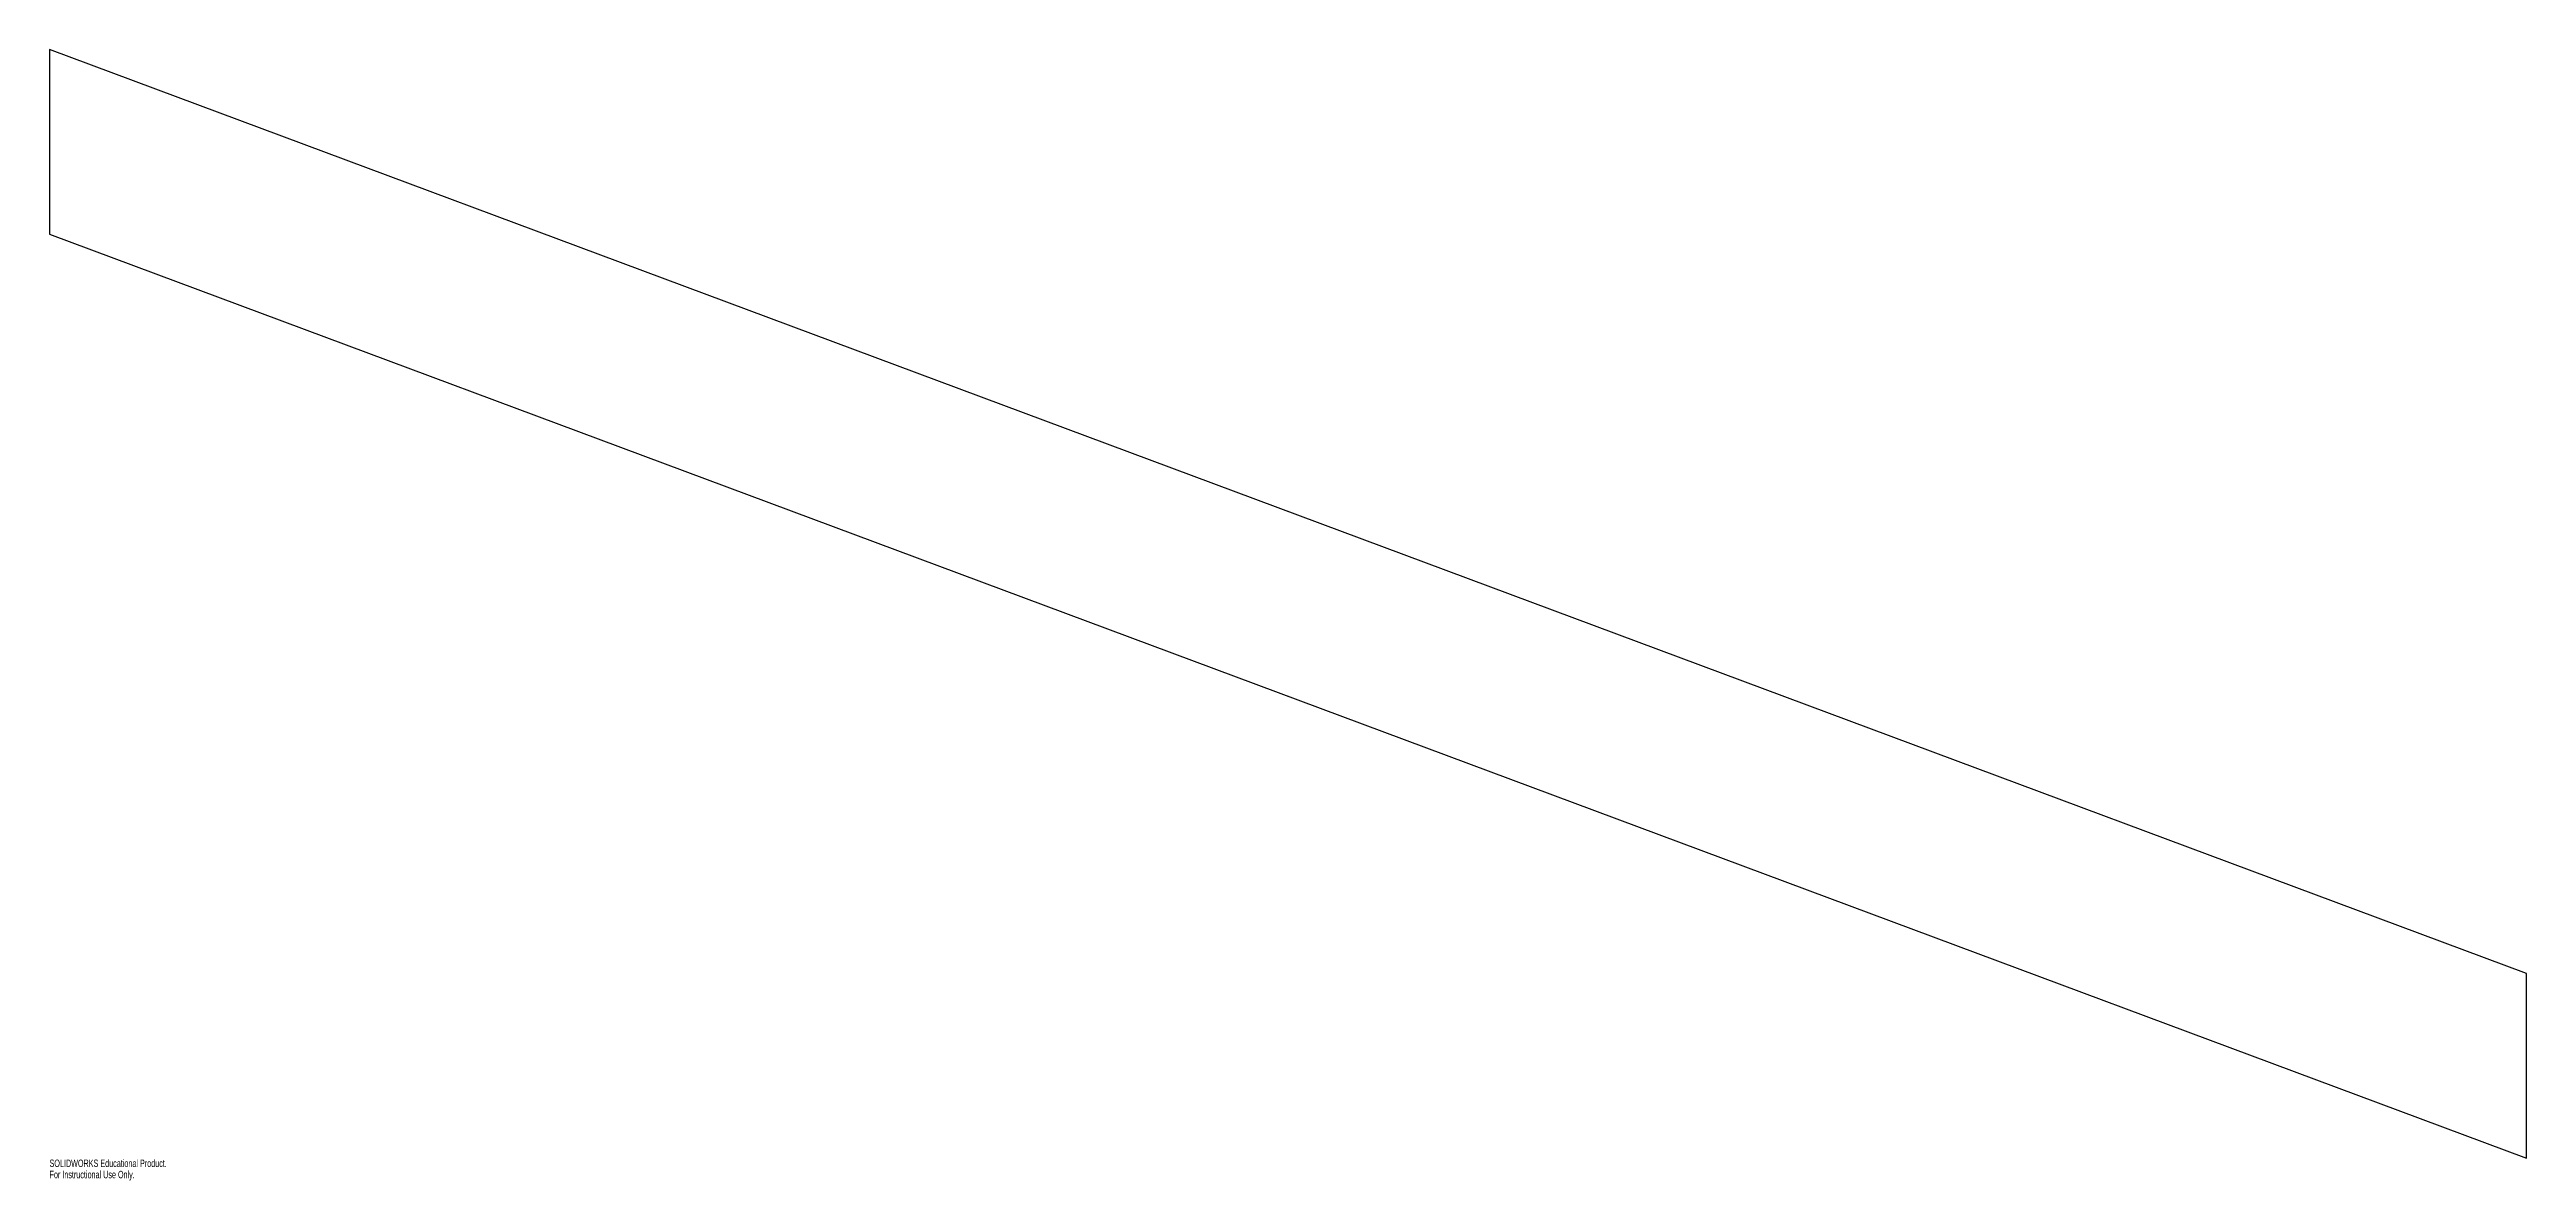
# Model space of a CAD drawing. Header units: millimetres. Extents: x 0 to 1607, y -15 to 720.
import ezdxf

# ---------------------------------------------------------------- set-up
doc = ezdxf.new("R2010")
doc.units = ezdxf.units.MM
doc.layers.add('CORTE', color=7, linetype='Continuous')
doc.layers.add('INFORMACION_NO_CORTE', color=8, linetype='Continuous')
doc.styles.add('SLDTEXTSTYLE0', font='TXT', dxfattribs={"width": 0.7})

msp = doc.modelspace()

# ---------------------------------------------------------------- linework, layer by layer
at = {"layer": 'CORTE', "color": 7, "linetype": 'Continuous', "lineweight": 25}
for p, q in [((1607.4, 119.8), (0, 719.6)), ((0, 719.6), (0, 599.8)), ((0, 599.8), (1607.4, 0)), ((1607.4, 0), (1607.4, 119.8))]:
    msp.add_line(p, q, dxfattribs=at)

# ---------------------------------------------------------------- texts
at = {"layer": 'INFORMACION_NO_CORTE', "color": 7, "linetype": 'Continuous', "char_height": 4.834, "attachment_point": 1, "style": 'SLDTEXTSTYLE0'}
for s, insert in [('SOLIDWORKS Educational Product.', (0, -1)), ('For Instructional Use Only.', (0, -8.3))]:
    msp.add_mtext(s, dxfattribs=dict(at, insert=insert))

doc.saveas('drawing.dxf')
